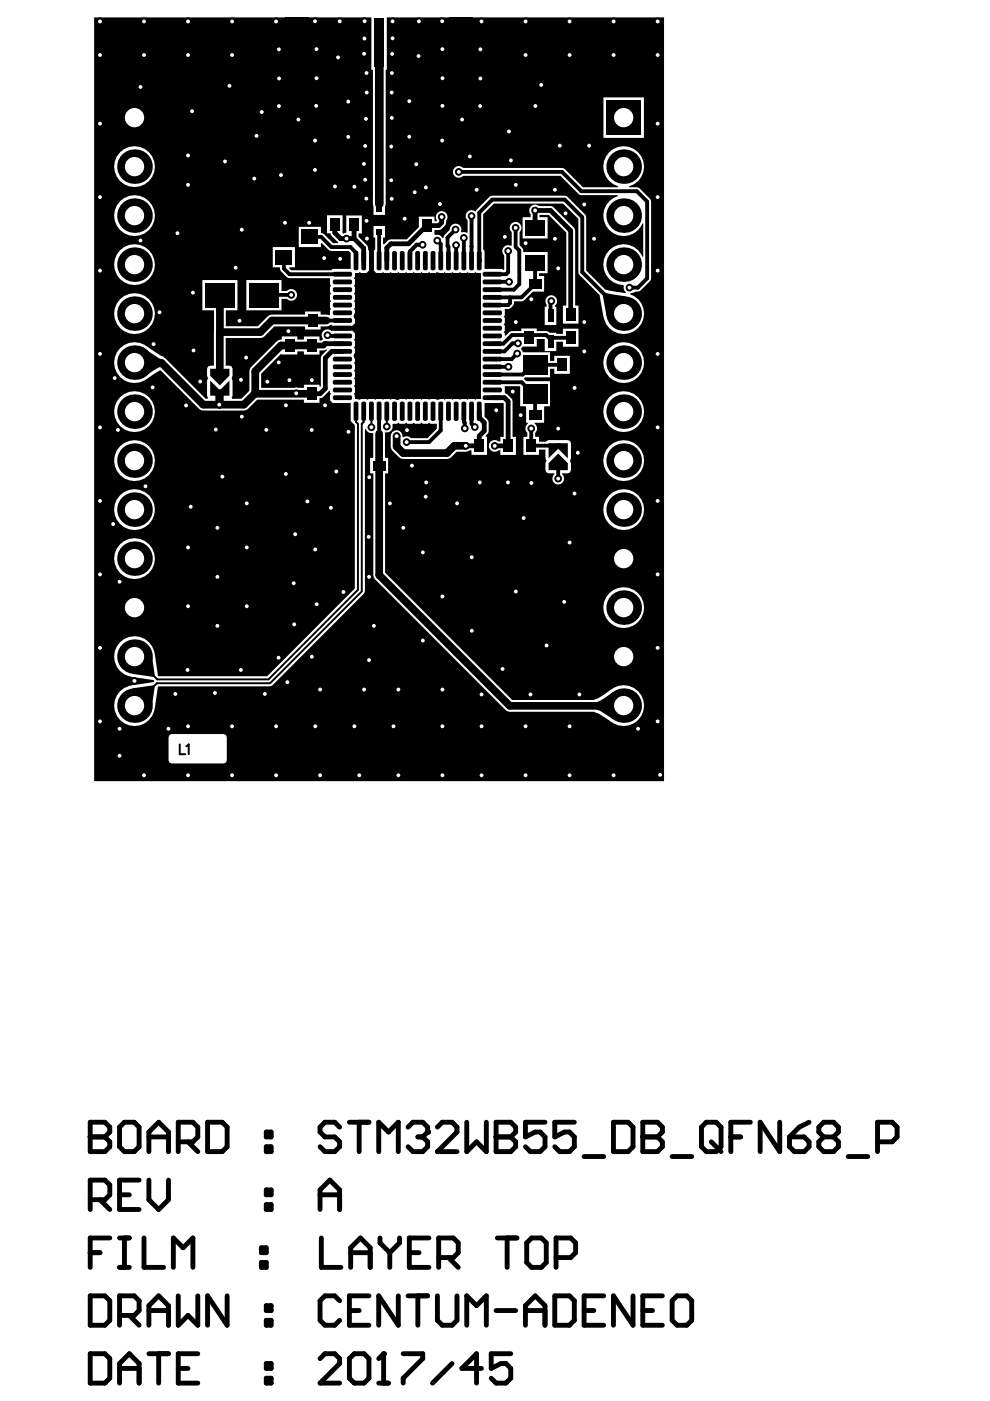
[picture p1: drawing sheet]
<svg xmlns="http://www.w3.org/2000/svg" width="210mm" height="297mm" viewBox="0 0 210 297" stroke-linecap="round" stroke-linejoin="round" font-family="sans-serif">
<g fill="none" stroke="#000" stroke-width="1">
<path d="M71 47.6v1.8l1.2 1.1M72.2 50.5v.1M72.2 50.6h2.9M75.1 50.6l2 2v2.7M75.1 47.6v3M93.6 46v1.2l-.6 .6h-2.5l-3.9 3.9h-3.7l-.9 .8v2.8M113.5 48.3v-3.7h3.2l4.3 4.3v17.8M113.5 48.3h.1M68.9 72.9h3.7M72.6 74.5h-2.2l-1.4 1.4v6.5l-1.1 1.1h-1.8M101.6 87.2v1.3l1.1 1.1v1.8l-1.1 1v2.1h-2.8M104.4 84.3h2.5l.8 .8v9h.5l-.5 .4h-2.8"/>
<path d="M19.1 237.9h3.1l1.1 1.1v1l-1.1 1.1 1.1 1v1l-1.1 1.1h-3.1zM26.4 237.9h2.1l1 1.1v4.1l-1 1.1h-2.1l-1.1-1.1v-4.1zM44 237.9h3.1l1.1 1.1v4.1l-1.1 1.1h-3.1zM72 239l-1-1.1h-2.1l-1 1.1v1l1 1.1h2.1l1 1v1l-1 1.1h-2.1l-1-1.1M74.1 237.9h4.1M76.2 237.9v6.3M86.5 239l1.1-1.1h2l1.1 1.1v1l-1.1 1.1M92.7 239l1.1-1.1h2.1l1 1.1v1l-4.2 4.2h4.2M99 237.9v6.3l2-2.1 2.1 2.1v-6.3M105.2 237.9h3.1l1 1.1v1l-1 1.1 1 1v1l-1 1.1h-3.1zM115.6 237.9h-4.2v3.2l2.1-1.1h1l1.1 1.1v2l-1.1 1.1h-2.1l-1-1.1M121.8 237.9h-4.2v3.2l2.1-1.1h1l1.1 1.1v2l-1.1 1.1h-2l-1.1-1.1"/>
<path d="M130.1 237.9h3.1l1 1.1v4.1l-1 1.1h-3.1zM136.3 237.9h3.1l1 1.1v1l-1 1.1 1 1v1l-1 1.1h-3.1zM149.8 237.9h2l1.1 1.1v4.1l-1.1 1.1h-2l-1.1-1.1v-4.1zM159.1 237.9h-4.1v6.3M165.3 237.9v6.3l-4.1-6.3v6.3M171.5 237.9l-2 1.1-2.1 2.1M19.1 254.4h3.1l1.1-1.1v-2.1l-1.1-1h-3.1v6.2M19.1 241.1h3.1M21.2 254.4l2.1 2M25.3 253.3h2.1M29.5 250.2h-4.2v6.2h4.2M31.6 244.2v-4.2l2-2.1 2.1 2.1v4.2"/>
<path d="M31.6 250.2v4.2l2 2 2.1-2v-4.2M31.6 241.1h4.1M37.8 242.1h3.1l1-1v-2.1l-1-1.1h-3.1v6.3M39.9 242.1l2 2.1M56.5 240h1v1.1h-1zM56.5 243.1h1v1.1h-1zM56.5 252.3h1v1h-1zM56.5 255.4h1v1h-1zM67.9 253.3h4.1M67.9 256.4v-4.1l2-2.1 2.1 2.1v4.1M80.3 244.2v-6.3l2.1 2.1 2-2.1v6.3M88.6 241.1h1"/>
<path d="M89.6 241.1l1.1 1v1l-1.1 1.1h-2l-1.1-1.1M105.2 241.1h3.1M123.8 245.2h4.2M136.3 241.1h3.1M142.5 245.2h4.2M150.8 242.1l2.1 2.1M155 241.1h2M167.4 241.1h3.1l1 1v1l-1 1.1h-2.1l-1-1.1zM174.6 241.1l-1 1v1l1 1.1h2.1l1.1-1.1v-1l-1.1-1M174.6 241.1h2.1M174.6 241.1l-1-1.1v-1l1-1.1h2.1l1.1 1.1v1l-1.1 1.1M179.8 245.2h4.2"/>
<path d="M186.1 242.1h3.1l1-1v-2.1l-1-1.1h-3.1v6.3M19.1 274.7h3.1l1.1 1.1v4.1l-1.1 1.1h-3.1zM19.1 265.6h2.1M23.3 262.5h-4.2v6.2M25.3 262.5h2.1M25.3 268.7h2.1M25.3 278.9h3.2l1-1v-2.1l-1-1.1h-3.2v6.3M26.4 262.5v6.2M27.4 278.9l2.1 2.1M30.5 262.5v6.2h4.2M31.6 277.9h4.1M36.8 268.7v-6.2l2 2.1 2.1-2.1v6.2"/>
<path d="M37.8 274.7v6.3l2.1-2.1 2 2.1v-6.3M48.2 274.7v6.3l-4.2-6.3v6.3M55.4 264.6h1.1v1h-1.1zM55.4 267.7h1.1v1h-1.1zM56.5 276.8h1v1.1h-1zM56.5 279.9h1v1.1h-1zM68.1 262.5v6.2h4.2M72 275.8l-1-1.1h-2.1l-1 1.1v4.1l1 1.1h2.1l1-1.1M74.1 277.9h2.1M74.3 265.6h4.2M74.3 268.7v-4.1l2.1-2.1 2.1 2.1v4.1M78.2 274.7h-4.1v6.3h4.1"/>
<path d="M80.6 262.5v1l2 2.1M82.6 265.6v3.1M84.4 274.7v6.3l-4.1-6.3v6.3M84.7 262.5v1l-2.1 2.1M86.5 274.7h4.2M86.8 265.6h2.1M88.6 274.7v6.3M90.9 262.5h-4.1v6.2h4.1M92.7 274.7v5.2l1.1 1.1h2.1l1-1.1v-5.2M93 266.6h3.1l1.1-1v-2.1l-1.1-1h-3.1v6.2M95.1 266.6l2.1 2.1M105.2 277.9h4.1"/>
<path d="M105.5 262.5h4.1M107.5 262.5v6.2M111.4 277.9h4.2M112.7 262.5h2.1l1 1v4.2l-1 1h-2.1l-1-1v-4.2zM117.6 274.7h3.1l1.1 1.1v4.1l-1.1 1.1h-3.1zM117.9 266.6h3.1l1-1v-2.1l-1-1h-3.1v6.2M123.8 277.9h2.1M128 274.7h-4.2v6.3h4.2M134.2 274.7v6.3l-4.1-6.3v6.3M136.3 277.9h2.1M140.4 274.7h-4.1v6.3h4.1M143.5 274.7h2.1l1.1 1.1v4.1l-1.1 1.1h-2.1l-1-1.1v-4.1z"/>
<path d="M19.1 287h3.1l1.1 1.1v4.1l-1.1 1h-3.1zM25.3 293.2v-4.1l2.1-2.1 2.1 2.1v4.1M25.3 290.1h4.2M31.6 281v-4.2l2-2.1 2.1 2.1v4.2M31.6 287h4.1M33.6 287v6.2M37.8 290.1h2.1M41.9 287h-4.1v6.2h4.1M56.5 289.1h1v1h-1zM56.5 292.2h1v1h-1zM67.9 288.1l1-1.1h2.1l1 1.1v1l-4.1 4.1h4.1M75.1 287h2.1l1 1.1v4.1l-1 1h-2.1l-1-1v-4.1z"/>
<path d="M80.3 293.2h2.1M80.3 288.1l1-1.1v6.2M85.5 287h4.1v1.1l-4.1 4.1v1M95.9 289.1l-4.2 4.1M99 281v-6.3l2 2.1 2.1-2.1v6.3M102.1 290.1h-4.2l3.1-3.1v6.2M108.3 287h-4.2v3.1l2.1-1h1.1l1 1v2.1l-1 1h-2.1l-1.1-1M111.4 281v-4.2l2.1-2.1 2.1 2.1v4.2"/>
</g>
<g fill="#000">
<path d="M30.8 74l2.8 1.9 .6 .2v1.7l-1.6 .7-1.9 1.3zM44.6 78.2h4v1.5l-2 2-2-2zM59.6 75l.1 .2h3.3v-.7h1.4v.7h3.3v-.9h.9l.6-.3 .1 .2-1 1-.3 .7v6h-.3v-.3h-3.3v.6h-9v-3zM128.4 62.1l4.4 .8-4.2 4.1-.8-4.4zM133.8 60.5l.5 .1v.8l-.5 .1zM44.6 80.7l2 2 2-2v3.2h-4zM116.3 94h4.1v3.2l-2-2.1-2.1 2.1zM118.4 96.2l2 2v1.5h-4.1v-1.5zM32.2 138.7l.6 4.5-.3 .3-4.5-.6zM28 146l4.5-.7 .3 .3-.6 4.5zM126.4 148.8l1.7-.7 1.9-1.4 .1 5.9-2.7-1.8-.9-.3z"/>
<path d="M20 3.7h58.7v11.1h.4v28.4l.1 2.4h2.4l.2-2.4v-28.4h.2v-11.1h58.8v161.9h-120.8zM127.9 20.6v8.6h8.6v-8.6zM24.2 35.3a4.3 4.3 0 0 0 8.6 0 4.3 4.3 0 0 0-8.6 0zM25.5 73.8a4.3 4.3 0 0 0-.3 5.9 4.3 4.3 0 0 0 5.9 .7l2.9-1.9 8.2 8.2 .9 .4 9.1-.1 2.3-2.3h9.9v.7h3.3v-1l.8-.3 1.3-1.2h.2v.3l.2 .3-.2 .3v1.1l.5 .5h3.9v3.9l.8 .8v34.7l-18.5 18.6h-23.1l-.1-.2-.7-4.6a4.3 4.3 0 0 0-4.5-3.7 4.3 4.3 0 0 0-4.1 4.1 4.3 4.3 0 0 0 3.7 4.5l4.6 .7 .3 .2-.3 .3-4.6 .6a4.3 4.3 0 0 0-3.7 4.5 4.3 4.3 0 0 0 4.1 4.1 4.3 4.3 0 0 0 4.5-3.7l.7-4.5 .2-.2h23.6l.4-.2 19.5-19.4 .2-.5v-34.4h.2a1.37 1.37 0 0 0 1.5 .9v5.2h-.6v3.3h.6v21.5l.4 .9 28.1 28 18.4 .1 1.1 .5 2 1.3a4.3 4.3 0 0 0 6 .2 4.3 4.3 0 0 0 .5-6 4.3 4.3 0 0 0-6-.8l-1.9 1.4-1.8 .9h-17.3l-27-27v-21h.7v-3.3h-.7v-5.3l.1-.2 .3 .1a1.23 1.23 0 0 0 1.2-1.6l.1-.2h.9l.3-.3 .2 .3h1.1l.3-.3 .3 .3h1.1l.2-.3 .3 .3h1.1l.3-.3 .2 .3h1.1l.3-.3 .3 .3h1.3v1l-2 2h-3.5a1.18 1.18 0 0 0-1.6-.2l-.2-.2a1.25 1.25 0 0 0-1.2-1.3 1.25 1.25 0 0 0-1.3 1.3l.1 2.7a4 4 0 0 0 2.6 2.1h9.3l.9-.3 1.1-1.2h2l.8-.3h.4v.9h3.3v-3.8h-.3l-.1-.2 .6-.7a3.4 3.4 0 0 0-.2-2.8l-.6-.6v-2.9l4 .1 .1 .1v7h-.7v1h-.4l-.3-.2a1.24 1.24 0 0 0-1.7 1.3 1.24 1.24 0 0 0 2 .8h.4v.9h3.3v-3.8h-.7v-7.5a2.45 2.45 0 0 0-1.6-1.7v-1.5h3.2v4.2h1.2v3.5h.4v.2a1.21 1.21 0 0 0-.1 2v.8h-.8v3.8h3.3v-1.1h1.3v1.9l.3 .5-.3 .5v1.5l.2 .5 .5 .1h1.2v.3a1.24 1.24 0 0 0 0 1.7 1.24 1.24 0 0 0 1.7 0 1.24 1.24 0 0 0 0-1.7v-.3h1.2l.5-.1 .2-.5v-1.5l-.3-.5 .3-.5v-3.2l-.2-.5-.5-.2h-4.1l-.5 .4h-1.5v-1.1h-.8v-.9a1.22 1.22 0 0 0-.2-1.9l.1-.2h2v-3.5h1.2v-5.3h-5l-.5-.4v-.2l.3-.2h5.2v-1.8h.9v1.1h3.3v-3.9h-3.3v1.1h-.9v-1.8h-5.8l-.3-.9 .3-.3h3v-1.6h1.7v2.5h2.4v-1.9h1.5v1h3.3v-3.8h-3.3v1.1h-1.5v-.2h-1.4l-.7-.4h-2v-.5h-3.3v.5l-2.3 .1-1 .9-.2-.1v-.4l-.2-.3 .2-.2v-1.2l-.2-.2 .2-.3v-1.1l-.2-.3 .2-.2 .1-1.4a1.57 1.57 0 0 0 1.9-1.6l1.9-.1 2.1-2h2.4v-3.3h-1.1v-.6h1.8v-4.5h-5.2v-.6l-.7-.8v-2.8a1.24 1.24 0 0 0 0-1.8 1.24 1.24 0 0 0-1.8 0 1.24 1.24 0 0 0 .1 1.8v2.8l-.2 .1a1.23 1.23 0 0 0-1.6 .4 1.23 1.23 0 0 0 .2 1.6v3.1h-.2l-.2-.2h-3.8v-3.8l-.3-.3v-7.5l2.3-2.2h14.7l3.2 3.2 .1 11.6 4.5 4.6 .7 4.5a4.3 4.3 0 0 0 7.1 2.7 4.3 4.3 0 0 0-1.4-7.4v-.2l2.2-.6 2-2 .2-.6v-16.3l-.2-.6-2.5-2.3-1.9-.1v-.2l1-.4a4.3 4.3 0 0 0 .9-6.8 4.3 4.3 0 0 0-6.8 .8 4.3 4.3 0 0 0 2.6 6.4l-.1 .2h-7.4l-3.8-3.8-.6-.3h-21a1.24 1.24 0 0 0-1.8 0 1.24 1.24 0 0 0 0 1.7 1.24 1.24 0 0 0 1.8 0h20.6l4.1 4 8.1 .1v.2a4.3 4.3 0 0 0-2 7 4.3 4.3 0 0 0 7.2-1.2h.2v7h-.2l-.2-.5a4.3 4.3 0 0 0-7.5 0 4.3 4.3 0 0 0 3.6 6.5l.2 .2a1.14 1.14 0 0 0 .4 1.4l-.1 .2-4.3-.8-4-4-.1-11.7-4.2-4.1-15.6-.1-.6 .2-3 3.1-.3-.2a1.24 1.24 0 0 0-1.6 .5 1.24 1.24 0 0 0 .2 1.6v2.6l-.1 .1-1.2-.2a1.28 1.28 0 0 0-.9-1.7 1.28 1.28 0 0 0-1.5 1.2l-1.1 1.1-.2 .7h-.3a1.28 1.28 0 0 0-1.5-.7l-.2-.1v-.9h.9a1.96 1.96 0 0 0 1.6-2 1.24 1.24 0 0 0-.1-1.7 1.24 1.24 0 0 0-1.6-.1 1.24 1.24 0 0 0-.3 1.7l-.1 .2h-.4v-1h-3.3v2.3l-2.6 2.6h-3.7l-1.1 1-.2-.1v-1.3h.4v-2.5h-2.4v2.5h.4v2.5l-.3 .3v4.2l.5 .5h1.1l.3-.2 .3 .2h1.1l.2-.2 .3 .2h1.1l.3-.2 .2 .2h1.1l.3-.2 .3 .2h1.1l.2-.2 .3 .2h1.1l.3-.2 .2 .2h1.1l.3-.2 .3 .2h1.1l.2-.2 .3 .2h1.1l.3-.2 .2 .2h1.1l.3-.2 .3 .2h1.1l.2-.2 .3 .2h1.1l.3-.2 .2 .2h1.1l.3-.2 .3 .2h.6v.8l.3 .3-.3 .2v1.1l.3 .3-.3 .2v1.2l.3 .2-.3 .3v1.1l.3 .3-.3 .2v1.1l.3 .3-.3 .3v1.1l.3 .2-.3 .3v1.1l.3 .3-.3 .2v1.2l.3 .2-.3 .3v1.1l.3 .2-.3 .3v1.1l.3 .3-.3 .2v1.2l.3 .2-.3 .3v1.1l.3 .3-.3 .2v1.1l.3 .3-.3 .2v1.2l.3 .2-.3 .3v1.1l.3 .3-.3 .2v1.1l.3 .3-.3 .3v.7h-.6l-.3 .3-.3-.3h-1.1l-.2 .3-.3-.3h-1.1l-.3 .3-.2-.3h-1.1l-.3 .3-.3-.3h-1.1l-.2 .3-.3-.3h-1.1l-.3 .3-.2-.3h-1.1l-.3 .3-.3-.3h-1.1l-.2 .3-.3-.3h-1.1l-.3 .3-.2-.3h-1.1l-.3 .3-.3-.3h-1.1l-.2 .3-.3-.3h-1.1l-.3 .3-.2-.3h-1.1l-.3 .3-.3-.3h-1.1l-.2 .3-.3-.3h-1.1l-.3 .3-.2-.3h-1.1l-.3 .3-.3-.3h-.7v-.7l-.3-.3 .3-.3v-1.1l-.3-.2 .3-.3v-1.1l-.3-.3 .3-.2v-1.2l-.3-.2 .3-.3v-1.1l-.3-.2 .3-.3v-1.1l-.3-.3 .3-.2v-1.2l-.3-.2 .3-.3v-1.1l-.3-.3 .3-.2v-1.1l-.6-.6-4.4 .1a1.25 1.25 0 0 0-1.7 0 1.25 1.25 0 0 0-.1 1.7l-.4 .3h-.4v-.9h-3.3v.7h-1.4v-.7h-3.3v.7l-.6 .1-.4 .3-5.7 5.8-.1 4.7-1.7 1.6h-2l.1-3.8-.2-.5 .2-.5v-1.5l-.2-.5-.5-.2h-.7v-5.8l7.8-.1 2.5-2.4h6.5v.7h3.3v-.7h1.2l.9-.4 .4 .3h4.2l.6-.6v-1.1l-.3-.3 .3-.2v-1.1l-.3-.3 .3-.3v-1.1l-.3-.2 .3-.3v-1.1l-.3-.3 .3-.2v-1.2l-.3-.2 .3-.3v-1.1l-.3-.2 .3-.3v-.8h.7l.3-.2 .3 .2h1.1l.5-.5v-4.2l-.1-.2-.1-.7-2-2.1v-.7h.7v-3.8h-3.3v3.6l-.6 .3-.2-.2v-3.8h-3.3v3.9h.8l.2 .5 1.4 1.3-.1 .3h-1l-1.9-2-.7-.2v-1.3h-4.7v4.3h4.7v-.8l.2-.1 1.7 1.7h4l.5 .4v3.4h-3.9l-.3 .3h-8.5l-.4-.4 .1-.2h1.1v-4.3h-4.7v4.3h1.6l.2 .8 1.5 1.4 8.8 .1 .1 1.3 .2 .3-.2 .2v1.2l.2 .2-.2 .3v1.1l.2 .3-.2 .2v1.1l.2 .3-.2 .3v.9l-.2 .1-1.8-.1v-.7h-3.3v.7h-7l-.9 .4-2.1 2.1h-6.8v-3.4h2.4v-6.4h-7.4v6.4h2.5v11.7h-.8l-.5 .2-.2 .5v1.5l.2 .5-.2 .5 .1 3.8h-.4l-8.9-8.9-.7-.3-2.8-1.9a4.4 4.4 0 0 0-5.7 .4zM24.2 45.7a4.3 4.3 0 0 0 8.6 0 4.3 4.3 0 0 0-8.6 0zM24.2 56.1a4.3 4.3 0 0 0 8.6 0 4.3 4.3 0 0 0-8.6 0zM52.2 59.4v6.4h7.5v-2.4h1.1a1.24 1.24 0 0 0 1.8 0 1.24 1.24 0 0 0 0-1.8 1.24 1.24 0 0 0-1.8 .1h-1.1v-2.3zM112.6 43.7a1.22 1.22 0 0 0-.1 1.7v.7h-1.7v4.5h5.3v-4.5h-1.7v-.5h1.9l3.8 3.7v15.5h-.7v3.8h3.3v-3.8h-.8v-16.2l-4.8-4.8-2.8-.1a1.22 1.22 0 0 0-1.7 0zM116 63a1.2 1.2 0 0 0-.1 1.6v.4h-.4v3.9h2.4v-3.9h-.2l-.1-.2a1.24 1.24 0 0 0 .2-1.8 1.24 1.24 0 0 0-1.8 0zM24.2 66.5a4.3 4.3 0 0 0 8.6 0 4.3 4.3 0 0 0-8.6 0zM127.9 76.9a4.3 4.3 0 0 0 8.7 0 4.3 4.3 0 0 0-8.7 0zM127.9 87.3a4.3 4.3 0 0 0 8.7 0 4.3 4.3 0 0 0-8.7 0zM24.2 87.3a4.3 4.3 0 0 0 8.6 0 4.3 4.3 0 0 0-8.6 0zM127.9 97.7a4.3 4.3 0 0 0 8.7 0 4.3 4.3 0 0 0-8.7 0zM24.2 97.7a4.3 4.3 0 0 0 8.6 0 4.3 4.3 0 0 0-8.6 0zM127.9 108a4.3 4.3 0 0 0 8.7 0 4.3 4.3 0 0 0-8.7 0zM24.2 108a4.3 4.3 0 0 0 8.6 0 4.3 4.3 0 0 0-8.6 0zM24.2 118.4a4.3 4.3 0 0 0 8.6 0 4.3 4.3 0 0 0-8.6 0zM127.9 128.8a4.3 4.3 0 0 0 8.7 0 4.3 4.3 0 0 0-8.7 0zM35.9 155.8l-.2 .5v4.9l.2 .5 .5 .2h11l.5-.2 .2-.5v-4.9l-.2-.5-.5-.2h-11z"/>
<circle cx="101.6" cy="55.3" r=".41"/>
<circle cx="61.7" cy="62.5" r=".82"/>
<circle cx="101.6" cy="94.5" r=".41"/>
<circle cx="19.1" cy="241.1" r=".52"/>
<circle cx="90.7" cy="240" r=".52"/>
<circle cx="105.2" cy="241.1" r=".52"/>
<circle cx="136.3" cy="241.1" r=".52"/>
<circle cx="81.3" cy="287" r=".52"/>
</g>
<g fill="none" stroke="#000" stroke-width=".81">
<path d="M97.3 36.4h21.9l4.1 4.1h11.7l2.2 2.2v16.3l-2 2h-1.7M60.2 54.5v2.4l1.2 1.2h11.2M60.6 49.5l.7 .8 .3-.4M65.7 50.2h2.4l2.2 2.2h4l1.2 1.2v1.7M80.3 55.2h.1M80.4 49.1v6.1M92.7 51l.7 .7v3.6M96.6 48.7l-1.7 1.7v1.7l.2 .2v3M96.7 52v3.3M98.3 50.4h.1M98.3 50.4v4.9M100 55.3h.1"/>
<path d="M100 45.8h.1M100 45.8v9.5M100 52.3h.1M101.6 55.3v-10.2l2.8-2.8h15.3l3.8 3.8v11.6l8.7 8.8M107.7 53.2v4.5l-.4 .4h-2.9M107.9 59.7l-3.5 .1M109.3 48.3v4l.8 .8v7.2l-1.1 1.1h-4.6M113.5 55.7v4.5l-2.9 2.8h-6.2M118.4 56.9v3.3M28.5 76.9h.1M61.7 62.5l-5.7 .1M69.2 68h3.4"/>
<path d="M69.4 71.1l.2 .1h3M104.4 77.8h3.4M108.1 63v1.3l-.4 .4h-3.3M109.7 75l-1.2 1.1h-4.1M109.8 72.8h-1.2l-1.7 1.7h-2.5M112.2 76.5v1.5l-1.4 1.4h-6.4M112.6 63.4v3.3M113.5 77.3v.1M113.5 77.4h5.7M116.9 63.8l-.2 .2v3M121 71.6h-4l-.3 .3-.9-.9h-7.2l-1.9 1.9h-2.3M80.4 87.2v4.7"/>
<path d="M93.4 87.2v4.1l-2.4 2.4h-4.8M98.3 87.2v2.2l.2 .2v1.2M100 87.2v2.7l.7 .6M101.6 94.5h.1M101.6 99.4l.1 .1M104.4 81h6.2l1.6 1.7M107.7 99.4v.1M112.6 90.8v3.7h5.8M113.5 88h.1M113.5 83.5v4.5M118.3 88h.5l-.4 .4M118.4 98.6v2.9"/>
</g>
<path d="M28.6 76.9h5.6l8.9 8.9h3.4v-2.3l.1-.1v2.4h5.1l2.3-2.3h12.1M46.6 70.4h.1M46.6 62.6v7.8M66.1 73.2h-6.5l-5.5 5.5v4.7M69.2 68h-11.5l-2.5 2.4h-8.6v8.9M80.4 91.9v6.8M80.4 98.7v23.2l27.7 27.8h24.1M84.1 92.5v2.2l1.4 1.4h9.3l1.5-1.6h2.5" fill="none" stroke="#000" stroke-width="1.6"/>
<path d="M66.1 73.2v.1M68.9 72.9l-.3 .4h-2.5" fill="none" stroke="#000" stroke-width="1.2"/>
<path d="M75.5 87.2v2.2l.4 .5v35.1l-19 19h-23.6l-4.8-4.8M77.1 87.2v2.2l-.4 .5v35.5l-19.4 19.5h-24l-4.8 4.7M78.7 90.8h.1M78.7 87.2l.1 3.7M82 87.2v3.7" fill="none" stroke="#000" stroke-width=".41"/>
<path d="M89.6 51.9h-1.3l-1.4 1.4v2" fill="none" stroke="#000" stroke-width=".86"/>
<path d="M80.4 91.9h.1" fill="none" stroke="#000" stroke-width=".61"/>
<path d="M80.4 9.1v34.1" fill="none" stroke="#000" stroke-width="1.8"/>
<path d="M38.1 157.8v2.1h1.2M39.5 158.2l.5-.4v2.1" fill="none" stroke="#000" stroke-width=".42"/>
<circle cx="61.7" cy="62.5" r=".41" fill="#fff"/>
<circle cx="97.3" cy="36.4" r=".82" fill="#000"/>
<circle cx="97.3" cy="36.4" r=".41" fill="#fff"/>
<circle cx="77.7" cy="42.1" r=".82" fill="#000"/>
<circle cx="77.7" cy="42.1" r=".41" fill="#fff"/>
<circle cx="77.2" cy="34.8" r=".82" fill="#000"/>
<circle cx="77.2" cy="34.8" r=".41" fill="#fff"/>
<circle cx="77.7" cy="46.8" r=".82" fill="#000"/>
<circle cx="77.7" cy="46.8" r=".41" fill="#fff"/>
<circle cx="83" cy="42.2" r=".82" fill="#000"/>
<circle cx="83" cy="42.2" r=".41" fill="#fff"/>
<circle cx="66.8" cy="36" r=".82" fill="#000"/>
<circle cx="66.8" cy="36" r=".41" fill="#fff"/>
<circle cx="66.8" cy="29.8" r=".82" fill="#000"/>
<circle cx="66.8" cy="29.8" r=".41" fill="#fff"/>
<circle cx="93.8" cy="29.8" r=".82" fill="#000"/>
<circle cx="93.8" cy="29.8" r=".41" fill="#fff"/>
<circle cx="85.8" cy="46.4" r=".82" fill="#000"/>
<circle cx="85.8" cy="46.4" r=".41" fill="#fff"/>
<circle cx="67.1" cy="10.4" r=".82" fill="#000"/>
<circle cx="67.1" cy="10.4" r=".41" fill="#fff"/>
<circle cx="67.1" cy="16.6" r=".82" fill="#000"/>
<circle cx="67.1" cy="16.6" r=".41" fill="#fff"/>
<circle cx="67" cy="22.4" r=".82" fill="#000"/>
<circle cx="67" cy="22.4" r=".41" fill="#fff"/>
<circle cx="88.8" cy="4.5" r=".82" fill="#000"/>
<circle cx="88.8" cy="4.5" r=".41" fill="#fff"/>
<circle cx="72" cy="4.5" r=".82" fill="#000"/>
<circle cx="72" cy="4.5" r=".41" fill="#fff"/>
<circle cx="66.8" cy="4.5" r=".82" fill="#000"/>
<circle cx="66.8" cy="4.5" r=".41" fill="#fff"/>
<circle cx="93.8" cy="4.5" r=".82" fill="#000"/>
<circle cx="93.8" cy="4.5" r=".41" fill="#fff"/>
<circle cx="83.2" cy="8.1" r=".82" fill="#000"/>
<circle cx="83.2" cy="8.1" r=".41" fill="#fff"/>
<circle cx="83.2" cy="4.5" r=".82" fill="#000"/>
<circle cx="83.2" cy="4.5" r=".41" fill="#fff"/>
<circle cx="77.3" cy="8.2" r=".82" fill="#000"/>
<circle cx="77.3" cy="8.2" r=".41" fill="#fff"/>
<circle cx="77.3" cy="4.5" r=".82" fill="#000"/>
<circle cx="77.3" cy="4.5" r=".41" fill="#fff"/>
<circle cx="82.9" cy="31.1" r=".82" fill="#000"/>
<circle cx="82.9" cy="31.1" r=".41" fill="#fff"/>
<circle cx="73.8" cy="21.5" r=".82" fill="#000"/>
<circle cx="73.8" cy="21.5" r=".41" fill="#fff"/>
<circle cx="86.8" cy="21.5" r=".82" fill="#000"/>
<circle cx="86.8" cy="21.5" r=".41" fill="#fff"/>
<circle cx="83.1" cy="11.4" r=".82" fill="#000"/>
<circle cx="83.1" cy="11.4" r=".41" fill="#fff"/>
<circle cx="77.2" cy="11.4" r=".82" fill="#000"/>
<circle cx="77.2" cy="11.4" r=".41" fill="#fff"/>
<circle cx="77.6" cy="25.2" r=".82" fill="#000"/>
<circle cx="77.6" cy="25.2" r=".41" fill="#fff"/>
<circle cx="77.7" cy="15.5" r=".82" fill="#000"/>
<circle cx="77.7" cy="15.5" r=".41" fill="#fff"/>
<circle cx="83.1" cy="25" r=".82" fill="#000"/>
<circle cx="83.1" cy="25" r=".41" fill="#fff"/>
<circle cx="83.1" cy="15.5" r=".82" fill="#000"/>
<circle cx="83.1" cy="15.5" r=".41" fill="#fff"/>
<circle cx="83" cy="19.6" r=".82" fill="#000"/>
<circle cx="83" cy="19.6" r=".41" fill="#fff"/>
<circle cx="88.7" cy="11.9" r=".82" fill="#000"/>
<circle cx="88.7" cy="11.9" r=".41" fill="#fff"/>
<circle cx="73.8" cy="29" r=".82" fill="#000"/>
<circle cx="73.8" cy="29" r=".41" fill="#fff"/>
<circle cx="71.7" cy="12.2" r=".82" fill="#000"/>
<circle cx="71.7" cy="12.2" r=".41" fill="#fff"/>
<circle cx="77.4" cy="30.9" r=".82" fill="#000"/>
<circle cx="77.4" cy="30.9" r=".41" fill="#fff"/>
<circle cx="77.8" cy="19.6" r=".82" fill="#000"/>
<circle cx="77.8" cy="19.6" r=".41" fill="#fff"/>
<circle cx="86.8" cy="29" r=".82" fill="#000"/>
<circle cx="86.8" cy="29" r=".41" fill="#fff"/>
<circle cx="93.8" cy="10.4" r=".82" fill="#000"/>
<circle cx="93.8" cy="10.4" r=".41" fill="#fff"/>
<circle cx="93.8" cy="16.6" r=".82" fill="#000"/>
<circle cx="93.8" cy="16.6" r=".41" fill="#fff"/>
<circle cx="93.8" cy="22.4" r=".82" fill="#000"/>
<circle cx="93.8" cy="22.4" r=".41" fill="#fff"/>
<circle cx="88.3" cy="34.8" r=".82" fill="#000"/>
<circle cx="88.3" cy="34.8" r=".41" fill="#fff"/>
<circle cx="77.4" cy="38.1" r=".82" fill="#000"/>
<circle cx="77.4" cy="38.1" r=".41" fill="#fff"/>
<circle cx="83" cy="38.2" r=".82" fill="#000"/>
<circle cx="83" cy="38.2" r=".41" fill="#fff"/>
<circle cx="109.8" cy="72.8" r=".82" fill="#000"/>
<circle cx="109.8" cy="72.8" r=".41" fill="#fff"/>
<circle cx="109.7" cy="75" r=".82" fill="#000"/>
<circle cx="109.7" cy="75" r=".41" fill="#fff"/>
<circle cx="98.5" cy="90.8" r=".82" fill="#000"/>
<circle cx="98.5" cy="90.8" r=".41" fill="#fff"/>
<circle cx="100.7" cy="90.5" r=".82" fill="#000"/>
<circle cx="100.7" cy="90.5" r=".41" fill="#fff"/>
<circle cx="101" cy="83.8" r=".82" fill="#000"/>
<circle cx="101" cy="83.8" r=".41" fill="#fff"/>
<circle cx="101" cy="75.4" r=".82" fill="#000"/>
<circle cx="101" cy="75.4" r=".41" fill="#fff"/>
<circle cx="101" cy="67.1" r=".82" fill="#000"/>
<circle cx="101" cy="67.1" r=".41" fill="#fff"/>
<circle cx="107.9" cy="59.7" r=".82" fill="#000"/>
<circle cx="107.9" cy="59.7" r=".41" fill="#fff"/>
<circle cx="84.1" cy="92.5" r=".82" fill="#000"/>
<circle cx="84.1" cy="92.5" r=".41" fill="#fff"/>
<circle cx="86.2" cy="93.7" r=".82" fill="#000"/>
<circle cx="86.2" cy="93.7" r=".41" fill="#fff"/>
<circle cx="78.7" cy="90.6" r=".82" fill="#000"/>
<circle cx="78.7" cy="90.6" r=".41" fill="#fff"/>
<circle cx="76" cy="83.9" r=".82" fill="#000"/>
<circle cx="76" cy="83.9" r=".41" fill="#fff"/>
<circle cx="69.4" cy="71.1" r=".82" fill="#000"/>
<circle cx="69.4" cy="71.1" r=".41" fill="#fff"/>
<circle cx="89.6" cy="51.9" r=".82" fill="#000"/>
<circle cx="89.6" cy="51.9" r=".41" fill="#fff"/>
<circle cx="92.7" cy="51" r=".82" fill="#000"/>
<circle cx="92.7" cy="51" r=".41" fill="#fff"/>
<circle cx="96.7" cy="52" r=".82" fill="#000"/>
<circle cx="96.7" cy="52" r=".41" fill="#fff"/>
<circle cx="98.3" cy="50.4" r=".82" fill="#000"/>
<circle cx="98.3" cy="50.4" r=".41" fill="#fff"/>
<circle cx="96.6" cy="48.7" r=".82" fill="#000"/>
<circle cx="96.6" cy="48.7" r=".41" fill="#fff"/>
<circle cx="100" cy="45.8" r=".82" fill="#000"/>
<circle cx="100" cy="45.8" r=".41" fill="#fff"/>
<circle cx="93.6" cy="46" r=".82" fill="#000"/>
<circle cx="93.6" cy="46" r=".41" fill="#fff"/>
<circle cx="92.8" cy="58.6" r=".82" fill="#000"/>
<circle cx="92.8" cy="58.6" r=".41" fill="#fff"/>
<circle cx="101" cy="58.7" r=".82" fill="#000"/>
<circle cx="101" cy="58.7" r=".41" fill="#fff"/>
<circle cx="116.9" cy="63.8" r=".82" fill="#000"/>
<circle cx="116.9" cy="63.8" r=".41" fill="#fff"/>
<circle cx="109.3" cy="48.3" r=".82" fill="#000"/>
<circle cx="109.3" cy="48.3" r=".41" fill="#fff"/>
<circle cx="87.3" cy="98.7" r=".82" fill="#000"/>
<circle cx="87.3" cy="98.7" r=".41" fill="#fff"/>
<circle cx="51.3" cy="88.3" r=".82" fill="#000"/>
<circle cx="51.3" cy="88.3" r=".41" fill="#fff"/>
<circle cx="46.5" cy="85.8" r=".82" fill="#000"/>
<circle cx="46.5" cy="85.8" r=".41" fill="#fff"/>
<circle cx="50.8" cy="68" r=".82" fill="#000"/>
<circle cx="50.8" cy="68" r=".41" fill="#fff"/>
<circle cx="39.4" cy="86" r=".82" fill="#000"/>
<circle cx="39.4" cy="86" r=".41" fill="#fff"/>
<circle cx="60.6" cy="85.9" r=".82" fill="#000"/>
<circle cx="60.6" cy="85.9" r=".41" fill="#fff"/>
<circle cx="45.7" cy="91.1" r=".82" fill="#000"/>
<circle cx="45.8" cy="91.1" r=".41" fill="#fff"/>
<circle cx="68.7" cy="54.7" r=".82" fill="#000"/>
<circle cx="68.7" cy="54.7" r=".41" fill="#fff"/>
<circle cx="52.2" cy="75.8" r=".82" fill="#000"/>
<circle cx="52.2" cy="75.8" r=".41" fill="#fff"/>
<circle cx="59.1" cy="76.8" r=".82" fill="#000"/>
<circle cx="59.1" cy="76.8" r=".41" fill="#fff"/>
<circle cx="41" cy="74.3" r=".82" fill="#000"/>
<circle cx="41" cy="74.3" r=".41" fill="#fff"/>
<circle cx="51.1" cy="80.5" r=".82" fill="#000"/>
<circle cx="51.1" cy="80.5" r=".41" fill="#fff"/>
<circle cx="61.1" cy="70.2" r=".82" fill="#000"/>
<circle cx="61.1" cy="70.2" r=".41" fill="#fff"/>
<circle cx="61.4" cy="80.6" r=".82" fill="#000"/>
<circle cx="61.4" cy="80.6" r=".41" fill="#fff"/>
<circle cx="66.1" cy="80.6" r=".82" fill="#000"/>
<circle cx="66.1" cy="80.6" r=".41" fill="#fff"/>
<circle cx="62.8" cy="83.4" r=".82" fill="#000"/>
<circle cx="62.8" cy="83.4" r=".41" fill="#fff"/>
<circle cx="32.4" cy="82.1" r=".82" fill="#000"/>
<circle cx="32.4" cy="82.1" r=".41" fill="#fff"/>
<circle cx="78.2" cy="113.8" r=".82" fill="#000"/>
<circle cx="78.2" cy="113.8" r=".41" fill="#fff"/>
<circle cx="86.3" cy="91.2" r=".82" fill="#000"/>
<circle cx="86.3" cy="91.2" r=".41" fill="#fff"/>
<circle cx="108.7" cy="83" r=".82" fill="#000"/>
<circle cx="108.7" cy="83" r=".41" fill="#fff"/>
<circle cx="107" cy="50.2" r=".82" fill="#000"/>
<circle cx="107" cy="50.2" r=".41" fill="#fff"/>
<circle cx="48.6" cy="18.2" r=".82" fill="#000"/>
<circle cx="48.6" cy="18.2" r=".41" fill="#fff"/>
<circle cx="55.5" cy="23.8" r=".82" fill="#000"/>
<circle cx="55.5" cy="23.8" r=".41" fill="#fff"/>
<circle cx="29.8" cy="18.4" r=".82" fill="#000"/>
<circle cx="29.8" cy="18.4" r=".41" fill="#fff"/>
<circle cx="33.8" cy="66.2" r=".82" fill="#000"/>
<circle cx="33.8" cy="66.2" r=".41" fill="#fff"/>
<circle cx="122.5" cy="96" r=".82" fill="#000"/>
<circle cx="122.5" cy="96" r=".41" fill="#fff"/>
<circle cx="65.6" cy="47.2" r=".82" fill="#000"/>
<circle cx="65.6" cy="47.2" r=".41" fill="#fff"/>
<circle cx="107.7" cy="102.3" r=".82" fill="#000"/>
<circle cx="107.7" cy="102.3" r=".41" fill="#fff"/>
<circle cx="107.9" cy="27.9" r=".82" fill="#000"/>
<circle cx="107.9" cy="27.9" r=".41" fill="#fff"/>
<circle cx="114.8" cy="18" r=".82" fill="#000"/>
<circle cx="114.8" cy="18" r=".41" fill="#fff"/>
<circle cx="113.5" cy="22.5" r=".82" fill="#000"/>
<circle cx="113.5" cy="22.5" r=".41" fill="#fff"/>
<circle cx="99.6" cy="33.2" r=".82" fill="#000"/>
<circle cx="99.6" cy="33.2" r=".41" fill="#fff"/>
<circle cx="107.8" cy="77.8" r=".82" fill="#000"/>
<circle cx="107.8" cy="77.8" r=".41" fill="#fff"/>
<circle cx="101.7" cy="102.3" r=".82" fill="#000"/>
<circle cx="101.7" cy="102.3" r=".41" fill="#fff"/>
<circle cx="133.5" cy="61" r=".82" fill="#000"/>
<circle cx="133.5" cy="61" r=".41" fill="#fff"/>
<circle cx="113.5" cy="44.6" r=".82" fill="#000"/>
<circle cx="113.5" cy="44.6" r=".41" fill="#fff"/>
<circle cx="60.4" cy="47.2" r=".82" fill="#000"/>
<circle cx="60.4" cy="47.2" r=".41" fill="#fff"/>
<circle cx="82" cy="90.4" r=".82" fill="#000"/>
<circle cx="82" cy="90.4" r=".41" fill="#fff"/>
<circle cx="121.8" cy="82.2" r=".82" fill="#000"/>
<circle cx="121.8" cy="82.2" r=".41" fill="#fff"/>
<circle cx="118.3" cy="101.5" r=".82" fill="#000"/>
<circle cx="118.4" cy="101.5" r=".41" fill="#fff"/>
<circle cx="112.7" cy="102.4" r=".82" fill="#000"/>
<circle cx="112.7" cy="102.4" r=".41" fill="#fff"/>
<circle cx="112.6" cy="90.8" r=".82" fill="#000"/>
<circle cx="112.6" cy="90.8" r=".41" fill="#fff"/>
<circle cx="118.3" cy="90.9" r=".82" fill="#000"/>
<circle cx="118.4" cy="90.9" r=".41" fill="#fff"/>
<circle cx="104.9" cy="94.5" r=".82" fill="#000"/>
<circle cx="104.9" cy="94.5" r=".41" fill="#fff"/>
<circle cx="98.8" cy="94.5" r=".82" fill="#000"/>
<circle cx="98.8" cy="94.5" r=".41" fill="#fff"/>
<circle cx="107.7" cy="53.2" r=".82" fill="#000"/>
<circle cx="107.7" cy="53.2" r=".41" fill="#fff"/>
<circle cx="118.4" cy="56.9" r=".82" fill="#000"/>
<circle cx="118.3" cy="56.9" r=".41" fill="#fff"/>
<circle cx="112.6" cy="63.4" r=".82" fill="#000"/>
<circle cx="112.6" cy="63.4" r=".41" fill="#fff"/>
<circle cx="66.1" cy="91.2" r=".82" fill="#000"/>
<circle cx="66.1" cy="91.2" r=".41" fill="#fff"/>
<circle cx="71.1" cy="39.6" r=".82" fill="#000"/>
<circle cx="71.1" cy="39.6" r=".41" fill="#fff"/>
<circle cx="72.1" cy="54.9" r=".82" fill="#000"/>
<circle cx="72.1" cy="54.9" r=".41" fill="#fff"/>
<circle cx="90.3" cy="39.8" r=".82" fill="#000"/>
<circle cx="90.3" cy="39.8" r=".41" fill="#fff"/>
<circle cx="39.8" cy="142" r=".82" fill="#000"/>
<circle cx="39.8" cy="142" r=".41" fill="#fff"/>
<circle cx="45.6" cy="146.9" r=".82" fill="#000"/>
<circle cx="45.6" cy="146.9" r=".41" fill="#fff"/>
<circle cx="51.1" cy="142" r=".82" fill="#000"/>
<circle cx="51.1" cy="142" r=".41" fill="#fff"/>
<circle cx="56.2" cy="147.1" r=".82" fill="#000"/>
<circle cx="56.2" cy="147.1" r=".41" fill="#fff"/>
<circle cx="59.1" cy="139.4" r=".82" fill="#000"/>
<circle cx="59.1" cy="139.4" r=".41" fill="#fff"/>
<circle cx="66.1" cy="139.2" r=".82" fill="#000"/>
<circle cx="66.1" cy="139.2" r=".41" fill="#fff"/>
<circle cx="62.4" cy="132.4" r=".82" fill="#000"/>
<circle cx="62.4" cy="132.4" r=".41" fill="#fff"/>
<circle cx="67.1" cy="128.1" r=".82" fill="#000"/>
<circle cx="67.1" cy="128.1" r=".41" fill="#fff"/>
<circle cx="62.3" cy="123.7" r=".82" fill="#000"/>
<circle cx="62.3" cy="123.7" r=".41" fill="#fff"/>
<circle cx="66.8" cy="116.5" r=".82" fill="#000"/>
<circle cx="66.8" cy="116.5" r=".41" fill="#fff"/>
<circle cx="62.6" cy="113.3" r=".82" fill="#000"/>
<circle cx="62.6" cy="113.3" r=".41" fill="#fff"/>
<circle cx="70.2" cy="107.7" r=".82" fill="#000"/>
<circle cx="70.2" cy="107.7" r=".41" fill="#fff"/>
<circle cx="65.2" cy="106.3" r=".82" fill="#000"/>
<circle cx="65.2" cy="106.3" r=".41" fill="#fff"/>
<circle cx="71.3" cy="100" r=".82" fill="#000"/>
<circle cx="71.3" cy="100" r=".41" fill="#fff"/>
<circle cx="78.3" cy="101.2" r=".82" fill="#000"/>
<circle cx="78.3" cy="101.2" r=".41" fill="#fff"/>
<circle cx="73.9" cy="91.6" r=".82" fill="#000"/>
<circle cx="73.9" cy="91.6" r=".41" fill="#fff"/>
<circle cx="60.9" cy="144.6" r=".82" fill="#000"/>
<circle cx="60.9" cy="144.6" r=".41" fill="#fff"/>
<circle cx="37.2" cy="147.1" r=".82" fill="#000"/>
<circle cx="37.2" cy="147.1" r=".41" fill="#fff"/>
<circle cx="21.2" cy="11.7" r=".82" fill="#000"/>
<circle cx="21.2" cy="11.7" r=".41" fill="#fff"/>
<circle cx="54.4" cy="28.8" r=".82" fill="#000"/>
<circle cx="54.4" cy="28.8" r=".41" fill="#fff"/>
<circle cx="59.6" cy="37.1" r=".82" fill="#000"/>
<circle cx="59.6" cy="37.1" r=".41" fill="#fff"/>
<circle cx="39.9" cy="33" r=".82" fill="#000"/>
<circle cx="39.9" cy="33" r=".41" fill="#fff"/>
<circle cx="39.9" cy="39.2" r=".82" fill="#000"/>
<circle cx="39.9" cy="39.2" r=".41" fill="#fff"/>
<circle cx="51.3" cy="48.7" r=".82" fill="#000"/>
<circle cx="51.3" cy="48.7" r=".41" fill="#fff"/>
<circle cx="37.6" cy="49.4" r=".82" fill="#000"/>
<circle cx="37.6" cy="49.4" r=".41" fill="#fff"/>
<circle cx="50" cy="56.8" r=".82" fill="#000"/>
<circle cx="50" cy="56.8" r=".41" fill="#fff"/>
<circle cx="40.9" cy="62" r=".82" fill="#000"/>
<circle cx="40.9" cy="62" r=".41" fill="#fff"/>
<circle cx="32.6" cy="73" r=".82" fill="#000"/>
<circle cx="32.6" cy="73" r=".41" fill="#fff"/>
<circle cx="68.9" cy="85.9" r=".82" fill="#000"/>
<circle cx="68.9" cy="85.9" r=".41" fill="#fff"/>
<circle cx="56.5" cy="91.1" r=".82" fill="#000"/>
<circle cx="56.5" cy="91.1" r=".41" fill="#fff"/>
<circle cx="42.4" cy="80.9" r=".82" fill="#000"/>
<circle cx="42.4" cy="80.9" r=".41" fill="#fff"/>
<circle cx="47.2" cy="101.1" r=".82" fill="#000"/>
<circle cx="47.2" cy="101.1" r=".41" fill="#fff"/>
<circle cx="40.4" cy="107.4" r=".82" fill="#000"/>
<circle cx="40.4" cy="107.4" r=".41" fill="#fff"/>
<circle cx="60.6" cy="100.5" r=".82" fill="#000"/>
<circle cx="60.6" cy="100.5" r=".41" fill="#fff"/>
<circle cx="90.4" cy="102.3" r=".82" fill="#000"/>
<circle cx="90.4" cy="102.3" r=".41" fill="#fff"/>
<circle cx="90.3" cy="105.3" r=".82" fill="#000"/>
<circle cx="90.3" cy="105.3" r=".41" fill="#fff"/>
<circle cx="85.5" cy="111.9" r=".82" fill="#000"/>
<circle cx="85.5" cy="111.9" r=".41" fill="#fff"/>
<circle cx="82.7" cy="106.7" r=".82" fill="#000"/>
<circle cx="82.7" cy="106.7" r=".41" fill="#fff"/>
<circle cx="78.2" cy="122.3" r=".82" fill="#000"/>
<circle cx="78.2" cy="122.3" r=".41" fill="#fff"/>
<circle cx="79.3" cy="132.7" r=".82" fill="#000"/>
<circle cx="79.3" cy="132.7" r=".41" fill="#fff"/>
<circle cx="52.3" cy="106.7" r=".82" fill="#000"/>
<circle cx="52.3" cy="106.7" r=".41" fill="#fff"/>
<circle cx="30.8" cy="103.1" r=".82" fill="#000"/>
<circle cx="30.8" cy="103.1" r=".41" fill="#fff"/>
<circle cx="46.1" cy="111.9" r=".82" fill="#000"/>
<circle cx="46.1" cy="111.9" r=".41" fill="#fff"/>
<circle cx="52.3" cy="116.1" r=".82" fill="#000"/>
<circle cx="52.3" cy="116.1" r=".41" fill="#fff"/>
<circle cx="39.9" cy="116.1" r=".82" fill="#000"/>
<circle cx="39.9" cy="116.1" r=".41" fill="#fff"/>
<circle cx="29.8" cy="51" r=".82" fill="#000"/>
<circle cx="29.8" cy="51" r=".41" fill="#fff"/>
<circle cx="21.2" cy="57.4" r=".82" fill="#000"/>
<circle cx="21.2" cy="57.4" r=".41" fill="#fff"/>
<circle cx="21.2" cy="41.8" r=".82" fill="#000"/>
<circle cx="21.2" cy="41.8" r=".41" fill="#fff"/>
<circle cx="21.2" cy="26.2" r=".82" fill="#000"/>
<circle cx="21.2" cy="26.2" r=".41" fill="#fff"/>
<circle cx="25.4" cy="27.8" r=".82" fill="#000"/>
<circle cx="25.4" cy="27.8" r=".41" fill="#fff"/>
<circle cx="24" cy="111.1" r=".82" fill="#000"/>
<circle cx="24" cy="111.1" r=".41" fill="#fff"/>
<circle cx="21.2" cy="106.2" r=".82" fill="#000"/>
<circle cx="21.2" cy="106.2" r=".41" fill="#fff"/>
<circle cx="25" cy="91.2" r=".82" fill="#000"/>
<circle cx="25" cy="91.2" r=".41" fill="#fff"/>
<circle cx="21.2" cy="90.6" r=".82" fill="#000"/>
<circle cx="21.2" cy="90.6" r=".41" fill="#fff"/>
<circle cx="21.2" cy="75" r=".82" fill="#000"/>
<circle cx="21.2" cy="75" r=".41" fill="#fff"/>
<circle cx="24.3" cy="80.2" r=".82" fill="#000"/>
<circle cx="24.3" cy="80.2" r=".41" fill="#fff"/>
<circle cx="25.4" cy="154.5" r=".82" fill="#000"/>
<circle cx="25.4" cy="154.5" r=".41" fill="#fff"/>
<circle cx="21.2" cy="152.9" r=".82" fill="#000"/>
<circle cx="21.2" cy="153" r=".41" fill="#fff"/>
<circle cx="28.5" cy="144.4" r=".82" fill="#000"/>
<circle cx="28.5" cy="144.4" r=".41" fill="#fff"/>
<circle cx="21.2" cy="137.4" r=".82" fill="#000"/>
<circle cx="21.2" cy="137.4" r=".41" fill="#fff"/>
<circle cx="21.2" cy="121.8" r=".82" fill="#000"/>
<circle cx="21.2" cy="121.8" r=".41" fill="#fff"/>
<circle cx="25.4" cy="123.3" r=".82" fill="#000"/>
<circle cx="25.4" cy="123.3" r=".41" fill="#fff"/>
<circle cx="25.4" cy="160.2" r=".82" fill="#000"/>
<circle cx="25.4" cy="160.2" r=".41" fill="#fff"/>
<circle cx="139.4" cy="121.8" r=".82" fill="#000"/>
<circle cx="139.4" cy="121.8" r=".41" fill="#fff"/>
<circle cx="139.4" cy="137.4" r=".82" fill="#000"/>
<circle cx="139.4" cy="137.4" r=".41" fill="#fff"/>
<circle cx="139.4" cy="152.9" r=".82" fill="#000"/>
<circle cx="139.4" cy="153" r=".41" fill="#fff"/>
<circle cx="139.4" cy="75" r=".82" fill="#000"/>
<circle cx="139.4" cy="75" r=".41" fill="#fff"/>
<circle cx="139.4" cy="90.6" r=".82" fill="#000"/>
<circle cx="139.4" cy="90.6" r=".41" fill="#fff"/>
<circle cx="139.4" cy="106.2" r=".82" fill="#000"/>
<circle cx="139.4" cy="106.2" r=".41" fill="#fff"/>
<circle cx="139.4" cy="26.2" r=".82" fill="#000"/>
<circle cx="139.4" cy="26.2" r=".41" fill="#fff"/>
<circle cx="139.4" cy="41.8" r=".82" fill="#000"/>
<circle cx="139.4" cy="41.8" r=".41" fill="#fff"/>
<circle cx="139.4" cy="57.4" r=".82" fill="#000"/>
<circle cx="139.4" cy="57.4" r=".41" fill="#fff"/>
<circle cx="139.4" cy="11.7" r=".82" fill="#000"/>
<circle cx="139.4" cy="11.7" r=".41" fill="#fff"/>
<circle cx="49.2" cy="164.4" r=".82" fill="#000"/>
<circle cx="49.2" cy="164.4" r=".41" fill="#fff"/>
<circle cx="39.9" cy="164.4" r=".82" fill="#000"/>
<circle cx="39.9" cy="164.4" r=".41" fill="#fff"/>
<circle cx="30.5" cy="164.4" r=".82" fill="#000"/>
<circle cx="30.5" cy="164.4" r=".41" fill="#fff"/>
<circle cx="58.5" cy="164.4" r=".82" fill="#000"/>
<circle cx="58.5" cy="164.4" r=".41" fill="#fff"/>
<circle cx="67.9" cy="164.4" r=".82" fill="#000"/>
<circle cx="67.9" cy="164.4" r=".41" fill="#fff"/>
<circle cx="93.8" cy="164.4" r=".82" fill="#000"/>
<circle cx="93.8" cy="164.4" r=".41" fill="#fff"/>
<circle cx="84.5" cy="164.4" r=".82" fill="#000"/>
<circle cx="84.5" cy="164.4" r=".41" fill="#fff"/>
<circle cx="76.2" cy="164.4" r=".82" fill="#000"/>
<circle cx="76.2" cy="164.4" r=".41" fill="#fff"/>
<circle cx="102.1" cy="164.4" r=".82" fill="#000"/>
<circle cx="102.1" cy="164.4" r=".41" fill="#fff"/>
<circle cx="111.4" cy="164.4" r=".82" fill="#000"/>
<circle cx="111.4" cy="164.4" r=".41" fill="#fff"/>
<circle cx="120.8" cy="164.4" r=".82" fill="#000"/>
<circle cx="120.8" cy="164.4" r=".41" fill="#fff"/>
<circle cx="130.1" cy="164.4" r=".82" fill="#000"/>
<circle cx="130.1" cy="164.4" r=".41" fill="#fff"/>
<circle cx="49.2" cy="154" r=".82" fill="#000"/>
<circle cx="49.2" cy="154" r=".41" fill="#fff"/>
<circle cx="39.9" cy="154" r=".82" fill="#000"/>
<circle cx="39.9" cy="154" r=".41" fill="#fff"/>
<circle cx="58.5" cy="154" r=".82" fill="#000"/>
<circle cx="58.5" cy="154" r=".41" fill="#fff"/>
<circle cx="66.8" cy="154" r=".82" fill="#000"/>
<circle cx="66.8" cy="154" r=".41" fill="#fff"/>
<circle cx="93.8" cy="154" r=".82" fill="#000"/>
<circle cx="93.8" cy="154" r=".41" fill="#fff"/>
<circle cx="83.4" cy="154" r=".82" fill="#000"/>
<circle cx="83.4" cy="154" r=".41" fill="#fff"/>
<circle cx="75.1" cy="154" r=".82" fill="#000"/>
<circle cx="75.1" cy="154" r=".41" fill="#fff"/>
<circle cx="102.1" cy="154" r=".82" fill="#000"/>
<circle cx="102.1" cy="154" r=".41" fill="#fff"/>
<circle cx="111.4" cy="154" r=".82" fill="#000"/>
<circle cx="111.4" cy="154" r=".41" fill="#fff"/>
<circle cx="120.8" cy="154" r=".82" fill="#000"/>
<circle cx="120.8" cy="154" r=".41" fill="#fff"/>
<circle cx="35.7" cy="154.5" r=".82" fill="#000"/>
<circle cx="35.7" cy="154.5" r=".41" fill="#fff"/>
<circle cx="140" cy="164.3" r=".82" fill="#000"/>
<circle cx="140" cy="164.3" r=".41" fill="#fff"/>
<circle cx="135.3" cy="154.5" r=".82" fill="#000"/>
<circle cx="135.3" cy="154.5" r=".41" fill="#fff"/>
<circle cx="46.1" cy="122.3" r=".82" fill="#000"/>
<circle cx="46.1" cy="122.3" r=".41" fill="#fff"/>
<circle cx="46.1" cy="132.7" r=".82" fill="#000"/>
<circle cx="46.1" cy="132.7" r=".41" fill="#fff"/>
<circle cx="52.3" cy="128.5" r=".82" fill="#000"/>
<circle cx="52.3" cy="128.5" r=".41" fill="#fff"/>
<circle cx="39.9" cy="128.5" r=".82" fill="#000"/>
<circle cx="39.9" cy="128.5" r=".41" fill="#fff"/>
<circle cx="67.9" cy="146.2" r=".82" fill="#000"/>
<circle cx="67.9" cy="146.2" r=".41" fill="#fff"/>
<circle cx="77.2" cy="146.2" r=".82" fill="#000"/>
<circle cx="77.2" cy="146.2" r=".41" fill="#fff"/>
<circle cx="84.5" cy="146.2" r=".82" fill="#000"/>
<circle cx="84.5" cy="146.2" r=".41" fill="#fff"/>
<circle cx="93.8" cy="146.2" r=".82" fill="#000"/>
<circle cx="93.8" cy="146.2" r=".41" fill="#fff"/>
<circle cx="78.2" cy="140" r=".82" fill="#000"/>
<circle cx="78.2" cy="140" r=".41" fill="#fff"/>
<circle cx="72.8" cy="125.5" r=".82" fill="#000"/>
<circle cx="72.8" cy="125.5" r=".41" fill="#fff"/>
<circle cx="89.7" cy="135.8" r=".82" fill="#000"/>
<circle cx="89.7" cy="135.8" r=".41" fill="#fff"/>
<circle cx="102.1" cy="147.2" r=".82" fill="#000"/>
<circle cx="102.1" cy="147.2" r=".41" fill="#fff"/>
<circle cx="112.5" cy="147.2" r=".82" fill="#000"/>
<circle cx="112.5" cy="147.2" r=".41" fill="#fff"/>
<circle cx="122.8" cy="147.2" r=".82" fill="#000"/>
<circle cx="122.8" cy="147.2" r=".41" fill="#fff"/>
<circle cx="106.6" cy="141.8" r=".82" fill="#000"/>
<circle cx="106.6" cy="141.8" r=".41" fill="#fff"/>
<circle cx="115.9" cy="136.8" r=".82" fill="#000"/>
<circle cx="115.9" cy="136.8" r=".41" fill="#fff"/>
<circle cx="109.4" cy="125.4" r=".82" fill="#000"/>
<circle cx="109.4" cy="125.4" r=".41" fill="#fff"/>
<circle cx="100" cy="133.7" r=".82" fill="#000"/>
<circle cx="100" cy="133.7" r=".41" fill="#fff"/>
<circle cx="119.6" cy="127.6" r=".82" fill="#000"/>
<circle cx="119.6" cy="127.6" r=".41" fill="#fff"/>
<circle cx="93.8" cy="126.5" r=".82" fill="#000"/>
<circle cx="93.8" cy="126.5" r=".41" fill="#fff"/>
<circle cx="100" cy="118.1" r=".82" fill="#000"/>
<circle cx="100" cy="118.1" r=".41" fill="#fff"/>
<circle cx="89.7" cy="117.1" r=".82" fill="#000"/>
<circle cx="89.7" cy="117.1" r=".41" fill="#fff"/>
<circle cx="96.9" cy="106.7" r=".82" fill="#000"/>
<circle cx="96.9" cy="106.7" r=".41" fill="#fff"/>
<circle cx="111" cy="109.8" r=".82" fill="#000"/>
<circle cx="111" cy="109.8" r=".41" fill="#fff"/>
<circle cx="120.8" cy="115" r=".82" fill="#000"/>
<circle cx="120.8" cy="115" r=".41" fill="#fff"/>
<circle cx="121.8" cy="104.6" r=".82" fill="#000"/>
<circle cx="121.8" cy="104.6" r=".41" fill="#fff"/>
<circle cx="105.2" cy="87" r=".82" fill="#000"/>
<circle cx="105.2" cy="87" r=".41" fill="#fff"/>
<circle cx="110.4" cy="88" r=".82" fill="#000"/>
<circle cx="110.4" cy="88" r=".41" fill="#fff"/>
<circle cx="123.9" cy="74.5" r=".82" fill="#000"/>
<circle cx="123.9" cy="74.5" r=".41" fill="#fff"/>
<circle cx="109.4" cy="68.3" r=".82" fill="#000"/>
<circle cx="109.4" cy="68.3" r=".41" fill="#fff"/>
<circle cx="123.9" cy="68.3" r=".82" fill="#000"/>
<circle cx="123.9" cy="68.3" r=".41" fill="#fff"/>
<circle cx="101.1" cy="40.2" r=".82" fill="#000"/>
<circle cx="101.1" cy="40.2" r=".41" fill="#fff"/>
<circle cx="117.7" cy="40.2" r=".82" fill="#000"/>
<circle cx="117.7" cy="40.2" r=".41" fill="#fff"/>
<circle cx="108.3" cy="34" r=".82" fill="#000"/>
<circle cx="108.3" cy="34" r=".41" fill="#fff"/>
<circle cx="118.7" cy="30.9" r=".82" fill="#000"/>
<circle cx="118.7" cy="30.9" r=".41" fill="#fff"/>
<circle cx="124.9" cy="30.9" r=".82" fill="#000"/>
<circle cx="124.9" cy="30.9" r=".41" fill="#fff"/>
<circle cx="123.9" cy="43.3" r=".82" fill="#000"/>
<circle cx="123.9" cy="43.4" r=".41" fill="#fff"/>
<circle cx="119.9" cy="45.2" r=".82" fill="#000"/>
<circle cx="119.9" cy="45.2" r=".41" fill="#fff"/>
<circle cx="117.7" cy="50.6" r=".82" fill="#000"/>
<circle cx="117.7" cy="50.6" r=".41" fill="#fff"/>
<circle cx="109.4" cy="39.2" r=".82" fill="#000"/>
<circle cx="109.4" cy="39.2" r=".41" fill="#fff"/>
<circle cx="111.4" cy="51.6" r=".82" fill="#000"/>
<circle cx="111.4" cy="51.6" r=".41" fill="#fff"/>
<circle cx="126" cy="50.6" r=".82" fill="#000"/>
<circle cx="126" cy="50.6" r=".41" fill="#fff"/>
<circle cx="84.2" cy="75.5" r=".82" fill="#000"/>
<circle cx="84.2" cy="75.5" r=".41" fill="#fff"/>
<circle cx="84.3" cy="67" r=".82" fill="#000"/>
<circle cx="84.3" cy="67" r=".41" fill="#fff"/>
<circle cx="75.8" cy="75.5" r=".82" fill="#000"/>
<circle cx="75.8" cy="75.5" r=".41" fill="#fff"/>
<circle cx="75.8" cy="67" r=".82" fill="#000"/>
<circle cx="75.8" cy="67" r=".41" fill="#fff"/>
<circle cx="84.2" cy="84" r=".82" fill="#000"/>
<circle cx="84.2" cy="84" r=".41" fill="#fff"/>
<circle cx="92.9" cy="67" r=".82" fill="#000"/>
<circle cx="92.9" cy="67" r=".41" fill="#fff"/>
<circle cx="92.8" cy="75.4" r=".82" fill="#000"/>
<circle cx="92.8" cy="75.4" r=".41" fill="#fff"/>
<circle cx="92.9" cy="83.9" r=".82" fill="#000"/>
<circle cx="92.9" cy="83.9" r=".41" fill="#fff"/>
<circle cx="56.7" cy="80.9" r=".82" fill="#000"/>
<circle cx="56.7" cy="80.9" r=".41" fill="#fff"/>
<circle cx="53.9" cy="37.9" r=".82" fill="#000"/>
<circle cx="53.9" cy="37.9" r=".41" fill="#fff"/>
<circle cx="40.7" cy="23.6" r=".82" fill="#000"/>
<circle cx="40.7" cy="23.6" r=".41" fill="#fff"/>
<circle cx="47.7" cy="34.2" r=".82" fill="#000"/>
<circle cx="47.7" cy="34.2" r=".41" fill="#fff"/>
<circle cx="93.3" cy="43.3" r=".82" fill="#000"/>
<circle cx="93.3" cy="43.3" r=".41" fill="#fff"/>
<circle cx="79.8" cy="58.7" r=".82" fill="#000"/>
<circle cx="79.8" cy="58.7" r=".41" fill="#fff"/>
<circle cx="59.1" cy="22.5" r=".82" fill="#000"/>
<circle cx="59.1" cy="22.5" r=".41" fill="#fff"/>
<circle cx="59.2" cy="16.6" r=".82" fill="#000"/>
<circle cx="59.2" cy="16.6" r=".41" fill="#fff"/>
<circle cx="59.1" cy="10.5" r=".82" fill="#000"/>
<circle cx="59.1" cy="10.5" r=".41" fill="#fff"/>
<circle cx="63.3" cy="25.3" r=".82" fill="#000"/>
<circle cx="63.3" cy="25.3" r=".41" fill="#fff"/>
<circle cx="49.2" cy="4.5" r=".82" fill="#000"/>
<circle cx="49.2" cy="4.5" r=".41" fill="#fff"/>
<circle cx="39.9" cy="4.5" r=".82" fill="#000"/>
<circle cx="39.9" cy="4.5" r=".41" fill="#fff"/>
<circle cx="30.5" cy="4.5" r=".82" fill="#000"/>
<circle cx="30.5" cy="4.5" r=".41" fill="#fff"/>
<circle cx="21.2" cy="4.5" r=".82" fill="#000"/>
<circle cx="21.2" cy="4.5" r=".41" fill="#fff"/>
<circle cx="58.5" cy="4.5" r=".82" fill="#000"/>
<circle cx="58.5" cy="4.5" r=".41" fill="#fff"/>
<circle cx="139.4" cy="4.5" r=".82" fill="#000"/>
<circle cx="139.4" cy="4.5" r=".41" fill="#fff"/>
<circle cx="102.1" cy="4.5" r=".82" fill="#000"/>
<circle cx="102.1" cy="4.5" r=".41" fill="#fff"/>
<circle cx="111.4" cy="4.5" r=".82" fill="#000"/>
<circle cx="111.4" cy="4.5" r=".41" fill="#fff"/>
<circle cx="120.8" cy="4.5" r=".82" fill="#000"/>
<circle cx="120.8" cy="4.5" r=".41" fill="#fff"/>
<circle cx="130.1" cy="4.5" r=".82" fill="#000"/>
<circle cx="130.1" cy="4.5" r=".41" fill="#fff"/>
<circle cx="98" cy="25.3" r=".82" fill="#000"/>
<circle cx="98" cy="25.3" r=".41" fill="#fff"/>
<circle cx="101.8" cy="22.5" r=".82" fill="#000"/>
<circle cx="101.8" cy="22.5" r=".41" fill="#fff"/>
<circle cx="101.9" cy="16.6" r=".82" fill="#000"/>
<circle cx="101.9" cy="16.6" r=".41" fill="#fff"/>
<circle cx="101.9" cy="10.5" r=".82" fill="#000"/>
<circle cx="101.9" cy="10.5" r=".41" fill="#fff"/>
<circle cx="130.1" cy="11.7" r=".82" fill="#000"/>
<circle cx="130.1" cy="11.7" r=".41" fill="#fff"/>
<circle cx="120.8" cy="11.7" r=".82" fill="#000"/>
<circle cx="120.8" cy="11.7" r=".41" fill="#fff"/>
<circle cx="111.4" cy="11.7" r=".82" fill="#000"/>
<circle cx="111.4" cy="11.7" r=".41" fill="#fff"/>
<circle cx="30.5" cy="11.7" r=".82" fill="#000"/>
<circle cx="30.5" cy="11.7" r=".41" fill="#fff"/>
<circle cx="39.9" cy="11.7" r=".82" fill="#000"/>
<circle cx="39.9" cy="11.7" r=".41" fill="#fff"/>
<circle cx="49.2" cy="11.7" r=".82" fill="#000"/>
<circle cx="49.2" cy="11.7" r=".41" fill="#fff"/>
<circle cx="75.1" cy="39.6" r=".82" fill="#000"/>
<circle cx="75.1" cy="39.6" r=".41" fill="#fff"/>
<circle cx="71" cy="39.5" r=".82" fill="#000"/>
<circle cx="71" cy="39.5" r=".41" fill="#fff"/>
<circle cx="90.3" cy="39.7" r=".82" fill="#000"/>
<circle cx="90.3" cy="39.7" r=".41" fill="#fff"/>
<circle cx="77.8" cy="50.6" r=".82" fill="#000"/>
<circle cx="77.8" cy="50.6" r=".41" fill="#fff"/>
<circle cx="87.9" cy="40.8" r=".82" fill="#000"/>
<circle cx="87.9" cy="40.8" r=".41" fill="#fff"/>
<circle cx="73.5" cy="50.6" r=".82" fill="#000"/>
<circle cx="73.5" cy="50.6" r=".41" fill="#fff"/>
<circle cx="132.2" cy="128.8" r="3.7" fill="#000"/>
<circle cx="132.2" cy="128.8" r="2.04" fill="#fff"/>
<circle cx="132.2" cy="87.3" r="3.7" fill="#000"/>
<circle cx="132.2" cy="87.3" r="2.04" fill="#fff"/>
<circle cx="132.2" cy="45.7" r="3.7" fill="#000"/>
<circle cx="132.2" cy="45.7" r="2.04" fill="#fff"/>
<circle cx="132.2" cy="139.2" r="3.7" fill="#000"/>
<circle cx="132.2" cy="139.2" r="2.04" fill="#fff"/>
<circle cx="132.2" cy="149.6" r="3.7" fill="#000"/>
<circle cx="132.2" cy="149.6" r="2.04" fill="#fff"/>
<circle cx="132.2" cy="97.7" r="3.7" fill="#000"/>
<circle cx="132.2" cy="97.7" r="2.04" fill="#fff"/>
<circle cx="132.2" cy="108" r="3.7" fill="#000"/>
<circle cx="132.2" cy="108.1" r="2.04" fill="#fff"/>
<circle cx="132.2" cy="66.5" r="3.7" fill="#000"/>
<circle cx="132.2" cy="66.5" r="2.04" fill="#fff"/>
<circle cx="132.2" cy="76.9" r="3.7" fill="#000"/>
<circle cx="132.2" cy="76.9" r="2.04" fill="#fff"/>
<circle cx="132.2" cy="35.3" r="3.7" fill="#000"/>
<circle cx="132.2" cy="35.3" r="2.04" fill="#fff"/>
<path d="M128.6 21.3h7.3v7.3h-7.3z" fill-rule="evenodd" fill="#000"/>
<circle cx="132.2" cy="24.9" r="2.04" fill="#fff"/>
<circle cx="132.2" cy="118.4" r="3.7" fill="#000"/>
<circle cx="132.2" cy="118.4" r="2.04" fill="#fff"/>
<circle cx="132.2" cy="56.1" r="3.7" fill="#000"/>
<circle cx="132.2" cy="56.1" r="2.04" fill="#fff"/>
<circle cx="28.5" cy="128.8" r="3.7" fill="#000"/>
<circle cx="28.5" cy="128.8" r="2.04" fill="#fff"/>
<circle cx="28.5" cy="87.3" r="3.7" fill="#000"/>
<circle cx="28.5" cy="87.3" r="2.04" fill="#fff"/>
<circle cx="28.5" cy="45.7" r="3.7" fill="#000"/>
<circle cx="28.5" cy="45.7" r="2.04" fill="#fff"/>
<circle cx="28.5" cy="139.2" r="3.7" fill="#000"/>
<circle cx="28.5" cy="139.2" r="2.04" fill="#fff"/>
<circle cx="28.5" cy="149.6" r="3.7" fill="#000"/>
<circle cx="28.5" cy="149.6" r="2.04" fill="#fff"/>
<circle cx="28.5" cy="97.7" r="3.7" fill="#000"/>
<circle cx="28.5" cy="97.7" r="2.04" fill="#fff"/>
<circle cx="28.5" cy="108" r="3.7" fill="#000"/>
<circle cx="28.5" cy="108.1" r="2.04" fill="#fff"/>
<circle cx="28.5" cy="66.5" r="3.7" fill="#000"/>
<circle cx="28.5" cy="66.5" r="2.04" fill="#fff"/>
<circle cx="28.5" cy="76.9" r="3.7" fill="#000"/>
<circle cx="28.5" cy="76.9" r="2.04" fill="#fff"/>
<circle cx="28.5" cy="35.3" r="3.7" fill="#000"/>
<circle cx="28.5" cy="35.3" r="2.04" fill="#fff"/>
<path d="M24.8 21.3h7.4v7.3h-7.4z" fill-rule="evenodd" fill="#000"/>
<circle cx="28.5" cy="24.9" r="2.04" fill="#fff"/>
<circle cx="28.5" cy="118.4" r="3.7" fill="#000"/>
<circle cx="28.5" cy="118.4" r="2.04" fill="#fff"/>
<circle cx="28.5" cy="56.1" r="3.7" fill="#000"/>
<circle cx="28.5" cy="56.1" r="2.04" fill="#fff"/>
<g fill="#000">
<path d="M79.4 4h2v10.2h-2z" fill-rule="evenodd"/>
<path d="M60.6 3.7h4.9v20.1h-4.9z" fill-rule="evenodd"/>
<path d="M95.3 3.7h4.9v20.1h-4.9z" fill-rule="evenodd"/>
<path d="M58.5 53h3.4v3.1h-3.4z" fill-rule="evenodd"/>
<path d="M58.5 48.7h3.4v3.1h-3.4z" fill-rule="evenodd"/>
<path d="M64 53h3.4v3.1h-3.4z" fill-rule="evenodd"/>
<path d="M64 48.7h3.4v3.1h-3.4z" fill-rule="evenodd"/>
<path d="M69.9 46.3h2.1v2.6h-2.1z" fill-rule="evenodd"/>
<path d="M69.9 41.4h2.1v2.6h-2.1z" fill-rule="evenodd"/>
<path d="M70.8 59.3h3.6l.3 .2v.5l-.3 .3h-3.6l-.2-.3v-.5z" fill-rule="evenodd"/>
<path d="M70.8 57.6h3.6l.3 .3v.5l-.3 .3h-3.6l-.2-.3v-.5z" fill-rule="evenodd"/>
<path d="M75.2 53.2h.5l.3 .3v3.6l-.3 .2h-.5l-.2-.2v-3.6z" fill-rule="evenodd"/>
<path d="M74 46.3h2.1v2.6h-2.1z" fill-rule="evenodd"/>
<path d="M74 41.4h2.1v2.6h-2.1z" fill-rule="evenodd"/>
<path d="M76.9 53.2h.5l.2 .3v3.6l-.2 .2h-.5l-.3-.2v-3.6z" fill-rule="evenodd"/>
<path d="M78.5 53.2h.5l.3 .3v3.6l-.3 .2h-.5l-.3-.2v-3.6z" fill-rule="evenodd"/>
<path d="M79.8 46.1h1.2v1.3h-1.2z" fill-rule="evenodd"/>
<path d="M79.8 48.5h1.2v1.3h-1.2z" fill-rule="evenodd"/>
<path d="M79.8 43.7h1.2v1.3h-1.2z" fill-rule="evenodd"/>
<path d="M80.1 53.2h.5l.3 .3v3.6l-.3 .2h-.5l-.2-.2v-3.6z" fill-rule="evenodd"/>
<path d="M81.8 46.1h1.3v1.3h-1.3z" fill-rule="evenodd"/>
<path d="M81.8 48.5h1.3v1.3h-1.3z" fill-rule="evenodd"/>
<path d="M81.8 43.7h1.3v1.3h-1.3z" fill-rule="evenodd"/>
<path d="M81.8 53.2h.5l.2 .3v3.6l-.2 .2h-.5l-.3-.2v-3.6z" fill-rule="evenodd"/>
<path d="M83.4 53.2h.5l.3 .3v3.6l-.3 .2h-.5l-.3-.2v-3.6z" fill-rule="evenodd"/>
<path d="M85 53.2h.5l.3 .3v3.6l-.3 .2h-.5l-.2-.2v-3.6z" fill-rule="evenodd"/>
<path d="M86.7 53.2h.5l.2 .3v3.6l-.2 .2h-.5l-.3-.2v-3.6z" fill-rule="evenodd"/>
<path d="M88.3 53.2h.5l.3 .3v3.6l-.3 .2h-.5l-.3-.2v-3.6z" fill-rule="evenodd"/>
<path d="M89.4 46.5h2.1v2.6h-2.1z" fill-rule="evenodd"/>
<path d="M89.4 41.6h2.1v2.6h-2.1z" fill-rule="evenodd"/>
<path d="M89.9 53.2h.5l.3 .3v3.6l-.3 .2h-.5l-.2-.2v-3.6z" fill-rule="evenodd"/>
<path d="M91.6 53.2h.5l.2 .3v3.6l-.2 .2h-.5l-.3-.2v-3.6z" fill-rule="evenodd"/>
<path d="M93.2 53.2h.5l.3 .3v3.6l-.3 .2h-.5l-.3-.2v-3.6z" fill-rule="evenodd"/>
<path d="M94.8 53.2h.5l.3 .3v3.6l-.3 .2h-.5l-.2-.2v-3.6z" fill-rule="evenodd"/>
<path d="M96.5 53.2h.5l.2 .3v3.6l-.2 .2h-.5l-.3-.2v-3.6z" fill-rule="evenodd"/>
<path d="M98.1 53.2h.5l.3 .3v3.6l-.3 .2h-.5l-.3-.2v-3.6z" fill-rule="evenodd"/>
<path d="M99.7 53.2h.5l.3 .3v3.6l-.3 .2h-.5l-.2-.2v-3.6z" fill-rule="evenodd"/>
<path d="M101.4 53.2h.5l.2 .3v3.6l-.2 .2h-.5l-.3-.2v-3.6z" fill-rule="evenodd"/>
<path d="M102.6 59.3h3.6l.2 .2v.5l-.2 .3h-3.6l-.3-.3v-.5z" fill-rule="evenodd"/>
<path d="M102.6 57.6h3.6l.2 .3v.5l-.2 .3h-3.6l-.3-.3v-.5z" fill-rule="evenodd"/>
<path d="M112.2 59.1h2.6v2.1h-2.6z" fill-rule="evenodd"/>
<path d="M111.4 54h4.1v3.3h-4.1z" fill-rule="evenodd"/>
<path d="M111.4 46.7h4.1v3.2h-4.1z" fill-rule="evenodd"/>
<path d="M117.1 59.1h2.5v2.1h-2.5z" fill-rule="evenodd"/>
<path d="M43.5 60h6.2v5.2h-6.2z" fill-rule="evenodd"/>
<path d="M52.8 60h6.3v5.2h-6.3z" fill-rule="evenodd"/>
<path d="M60.4 76.8h2v2.6h-2z" fill-rule="evenodd"/>
<path d="M60.4 71.9h2v2.6h-2z" fill-rule="evenodd"/>
<path d="M65.3 61.8h2.1v2.6h-2.1z" fill-rule="evenodd"/>
<path d="M65.3 66.7h2.1v2.6h-2.1z" fill-rule="evenodd"/>
<path d="M65 76.9h2.1v2.6h-2.1z" fill-rule="evenodd"/>
<path d="M65 72h2.1v2.6h-2.1z" fill-rule="evenodd"/>
<path d="M70.8 77.3h3.6l.3 .2v.5l-.3 .3h-3.6l-.2-.3v-.5z" fill-rule="evenodd"/>
<path d="M70.8 75.6h3.6l.3 .3v.5l-.3 .2h-3.6l-.2-.2v-.5z" fill-rule="evenodd"/>
<path d="M70.6 71l.2-.3h3.6l.3 .3v.5l-.3 .2h-3.6l-.2-.2z" fill-rule="evenodd"/>
<path d="M70.8 69.1h3.6l.3 .2v.5l-.3 .3h-3.6l-.2-.3v-.5z" fill-rule="evenodd"/>
<path d="M70.8 67.4h3.6l.3 .3v.5l-.3 .3h-3.6l-.2-.3v-.5z" fill-rule="evenodd"/>
<path d="M70.8 60.9h3.6l.3 .3v.5l-.3 .2h-3.6l-.2-.2v-.5z" fill-rule="evenodd"/>
<path d="M70.8 78.9h3.6l.3 .3v.5l-.3 .2h-3.6l-.2-.2v-.5z" fill-rule="evenodd"/>
<path d="M70.8 72.4h3.6l.3 .2v.5l-.3 .3h-3.6l-.2-.3v-.5z" fill-rule="evenodd"/>
<path d="M70.8 64.2h3.6l.3 .2v.5l-.3 .3h-3.6l-.2-.3v-.5z" fill-rule="evenodd"/>
<path d="M70.8 62.5h3.6l.3 .3v.5l-.3 .3h-3.6l-.2-.3v-.5z" fill-rule="evenodd"/>
<path d="M70.8 74h3.6l.3 .2v.6l-.3 .2h-3.6l-.2-.2v-.6z" fill-rule="evenodd"/>
<path d="M70.8 65.8h3.6l.3 .3v.5l-.3 .2h-3.6l-.2-.2v-.5z" fill-rule="evenodd"/>
<path d="M102.6 75.6h3.6l.2 .3v.5l-.2 .2h-3.6l-.3-.2v-.5z" fill-rule="evenodd"/>
<path d="M102.6 77.3h3.6l.2 .2v.5l-.2 .3h-3.6l-.3-.3v-.5z" fill-rule="evenodd"/>
<path d="M102.6 67.4h3.6l.2 .3v.5l-.2 .3h-3.6l-.3-.3v-.5z" fill-rule="evenodd"/>
<path d="M102.6 69.1h3.6l.2 .2v.5l-.2 .3h-3.6l-.3-.3v-.5z" fill-rule="evenodd"/>
<path d="M102.3 71l.3-.3h3.6l.2 .3v.5l-.2 .2h-3.6l-.3-.2z" fill-rule="evenodd"/>
<path d="M102.6 60.9h3.6l.2 .3v.5l-.2 .2h-3.6l-.3-.2v-.5z" fill-rule="evenodd"/>
<path d="M102.6 78.9h3.6l.2 .3v.5l-.2 .2h-3.6l-.3-.2v-.5z" fill-rule="evenodd"/>
<path d="M102.6 72.4h3.6l.2 .2v.5l-.2 .3h-3.6l-.3-.3v-.5z" fill-rule="evenodd"/>
<path d="M102.6 62.5h3.6l.2 .3v.5l-.2 .3h-3.6l-.3-.3v-.5z" fill-rule="evenodd"/>
<path d="M102.6 64.2h3.6l.2 .2v.5l-.2 .3h-3.6l-.3-.3v-.5z" fill-rule="evenodd"/>
<path d="M102.6 65.8h3.6l.2 .3v.5l-.2 .2h-3.6l-.3-.2v-.5z" fill-rule="evenodd"/>
<path d="M102.6 74h3.6l.2 .2v.6l-.2 .2h-3.6l-.3-.2v-.6z" fill-rule="evenodd"/>
<path d="M110.9 75.3h5.1v4.1h-5.1z" fill-rule="evenodd"/>
<path d="M111.1 70.3h2.1v2.6h-2.1z" fill-rule="evenodd"/>
<path d="M111.1 65.4h2.1v2.6h-2.1z" fill-rule="evenodd"/>
<path d="M116.1 71.2h1.2v2.6h-1.2z" fill-rule="evenodd"/>
<path d="M116.1 65.6h1.2v2.7h-1.2z" fill-rule="evenodd"/>
<path d="M118.1 76.1h2.1v2.5h-2.1z" fill-rule="evenodd"/>
<path d="M120 70.3h2v2.6h-2z" fill-rule="evenodd"/>
<path d="M120 65.4h2v2.6h-2z" fill-rule="evenodd"/>
<path d="M65 87.1h2.1v2.6h-2.1z" fill-rule="evenodd"/>
<path d="M65 82.2h2.1v2.6h-2.1z" fill-rule="evenodd"/>
<path d="M70.8 83.8h3.6l.3 .3v.5l-.3 .2h-3.6l-.2-.2v-.5z" fill-rule="evenodd"/>
<path d="M70.8 80.5h3.6l.3 .3v.5l-.3 .3h-3.6l-.2-.3v-.5z" fill-rule="evenodd"/>
<path d="M70.8 82.2h3.6l.3 .2v.5l-.3 .3h-3.6l-.2-.3v-.5z" fill-rule="evenodd"/>
<path d="M75.2 85.1h.5l.3 .3v3.6l-.3 .2h-.5l-.2-.2v-3.6z" fill-rule="evenodd"/>
<path d="M76.9 85.1h.5l.2 .3v3.6l-.2 .2h-.5l-.3-.2v-3.6z" fill-rule="evenodd"/>
<path d="M78.5 85.1h.5l.3 .3v3.6l-.3 .2h-.5l-.3-.2v-3.6z" fill-rule="evenodd"/>
<path d="M80.1 85.1h.5l.3 .3v3.6l-.3 .2h-.5l-.2-.2v-3.6z" fill-rule="evenodd"/>
<path d="M79.1 97.7h2.6v2.1h-2.6z" fill-rule="evenodd"/>
<path d="M81.8 85.1h.5l.2 .3v3.6l-.2 .2h-.5l-.3-.2v-3.6z" fill-rule="evenodd"/>
<path d="M83.4 85.1h.5l.3 .3v3.6l-.3 .2h-.5l-.3-.2v-3.6z" fill-rule="evenodd"/>
<path d="M85 85.1h.5l.3 .3v3.6l-.3 .2h-.5l-.2-.2v-3.6z" fill-rule="evenodd"/>
<path d="M84 97.7h2.6v2.1h-2.6z" fill-rule="evenodd"/>
<path d="M86.7 85.1h.5l.2 .3v3.6l-.2 .2h-.5l-.3-.2v-3.6z" fill-rule="evenodd"/>
<path d="M88.3 85.1h.5l.3 .3v3.6l-.3 .2h-.5l-.3-.2v-3.6z" fill-rule="evenodd"/>
<path d="M89.9 85.1h.5l.3 .3v3.6l-.3 .2h-.5l-.2-.2v-3.6z" fill-rule="evenodd"/>
<path d="M91.6 85.1h.5l.2 .3v3.6l-.2 .2h-.5l-.3-.2v-3.6z" fill-rule="evenodd"/>
<path d="M93.2 85.1h.5l.3 .3v3.6l-.3 .2h-.5l-.3-.2v-3.6z" fill-rule="evenodd"/>
<path d="M94.8 85.1h.5l.3 .3v3.6l-.3 .2h-.5l-.2-.2v-3.6z" fill-rule="evenodd"/>
<path d="M96.5 85.1h.5l.2 .3v3.6l-.2 .2h-.5l-.3-.2v-3.6z" fill-rule="evenodd"/>
<path d="M98.1 85.1h.5l.3 .3v3.6l-.3 .2h-.5l-.3-.2v-3.6z" fill-rule="evenodd"/>
<path d="M99.7 85.1h.5l.3 .3v3.6l-.3 .2h-.5l-.2-.2v-3.6z" fill-rule="evenodd"/>
<path d="M75.3 57.9h26.5v26.6h-26.5z" fill-rule="evenodd"/>
<path d="M101.4 85.1h.5l.2 .3v3.6l-.2 .2h-.5l-.3-.2v-3.6z" fill-rule="evenodd"/>
<path d="M100.6 93.2h2.1v2.6h-2.1z" fill-rule="evenodd"/>
<path d="M100.6 98.1h2.1v2.6h-2.1z" fill-rule="evenodd"/>
<path d="M102.6 83.8h3.6l.2 .3v.5l-.2 .2h-3.6l-.3-.2v-.5z" fill-rule="evenodd"/>
<path d="M102.6 80.5h3.6l.2 .3v.5l-.2 .3h-3.6l-.3-.3v-.5z" fill-rule="evenodd"/>
<path d="M102.6 82.2h3.6l.2 .2v.5l-.2 .3h-3.6l-.3-.3v-.5z" fill-rule="evenodd"/>
<path d="M106.7 93.2h2.1v2.6h-2.1z" fill-rule="evenodd"/>
<path d="M110.9 81.4h5.1v4.1h-5.1z" fill-rule="evenodd"/>
<path d="M112.2 86.9h2.6v2.1h-2.6z" fill-rule="evenodd"/>
<path d="M111.6 93.2h2.1v2.6h-2.1z" fill-rule="evenodd"/>
<path d="M111.6 98.1h2.1v2.6h-2.1z" fill-rule="evenodd"/>
<path d="M117.1 86.9h2.5v2.1h-2.5z" fill-rule="evenodd"/>
<path d="M118.1 81h2.1v2.5h-2.1z" fill-rule="evenodd"/>
<path d="M106.7 98.1h2.1v2.6h-2.1z" fill-rule="evenodd"/>
</g>
<g fill="#000">
<circle cx="46.6" cy="79.3" r=".52"/>
<circle cx="46.6" cy="83.4" r=".52"/>
<circle cx="118.4" cy="98.6" r=".52"/>
<circle cx="118.4" cy="94.5" r=".52"/>
</g>
</svg>
